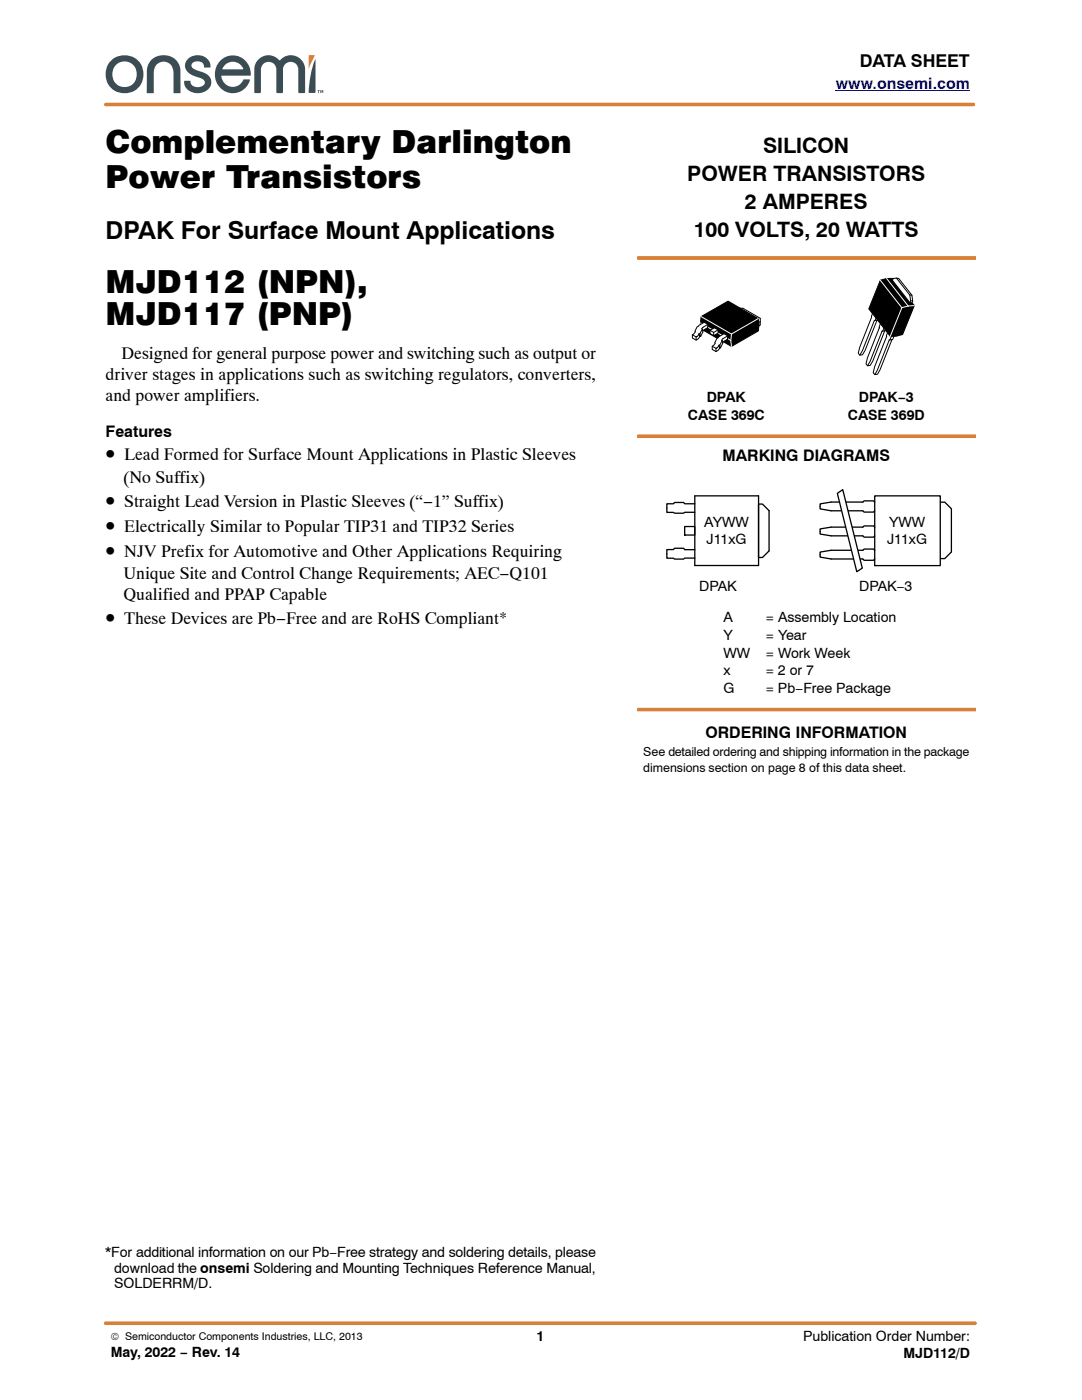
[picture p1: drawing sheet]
<svg xmlns="http://www.w3.org/2000/svg" width="216mm" height="279mm" viewBox="0 0 216 279" stroke-linecap="round" stroke-linejoin="round" font-family="sans-serif">
<defs><g id="words">
<g font-size="6.3">
<text x="21.1" y="30.4">Complementary Darlington</text>
<text x="21.1" y="37.5">Power Transistors</text>
<text x="21.1" y="58.5">MJD112 (NPN),</text>
<text x="21.1" y="64.9">MJD117 (PNP)</text>
</g>
<text font-size="4.9" x="21.1" y="47.6">DPAK For Surface Mount Applications</text>
<g font-size="4.2">
<text x="152.3" y="30.6">SILICON</text>
<text x="137.1" y="36.2">POWER TRANSISTORS</text>
<text x="148.6" y="41.7">2 AMPERES</text>
<text x="138.4" y="47.3">100 VOLTS, 20 WATTS</text>
<text x="21.1" y="91.9">•</text>
<text x="21.1" y="101.1">•</text>
<text x="21.1" y="106.1">•</text>
<text x="21.1" y="111.1">•</text>
<text x="21.1" y="124.6">•</text>
</g>
<g font-size="3.5">
<text x="171.5" y="13.5">DATA SHEET</text>
<text x="24.2" y="71.7">Designed for general purpose power and switching such as output or</text>
<text x="21.1" y="75.9">driver stages in applications such as switching regulators, converters,</text>
<text x="21.1" y="80.1">and power amplifiers.</text>
<text x="24.8" y="91.9">Lead Formed for Surface Mount Applications in Plastic Sleeves</text>
<text x="24.6" y="96.3">(No Suffix)</text>
<text x="24.8" y="101.1">Straight Lead Version in Plastic Sleeves (“−1” Suffix)</text>
<text x="24.8" y="106.1">Electrically Similar to Popular TIP31 and TIP32 Series</text>
<text x="24.8" y="111.1">NJV Prefix for Automotive and Other Applications Requiring</text>
<text x="24.6" y="115.5">Unique Site and Control Change Requirements; AEC−Q101</text>
<text x="24.6" y="119.8">Qualified and PPAP Capable</text>
<text x="24.8" y="124.6">These Devices are Pb−Free and are RoHS Compliant*</text>
</g>
<text font-size="3.2" fill="#00f" x="166.8" y="17.8">www.onsemi.com</text>
<g font-size="3.2">
<text x="21.1" y="87.2">Features</text>
<text x="144.2" y="92.1">MARKING DIAGRAMS</text>
<text x="140.8" y="147.4">ORDERING INFORMATION</text>
</g>
<g font-size="2.8">
<text x="137.3" y="83.8">CASE 369C</text>
<text x="141" y="80.3">DPAK</text>
<text x="169.2" y="83.8">CASE 369D</text>
<text x="171.4" y="80.3">DPAK−3</text>
<text x="140.5" y="105.1">AYWW</text>
<text x="177.4" y="105.1">YWW</text>
<text x="141" y="108.6">J11xG</text>
<text x="177" y="108.6">J11xG</text>
<text x="139.5" y="117.9">DPAK</text>
<text x="171.4" y="117.9">DPAK−3</text>
<text x="144.4" y="124.2">A</text>
<text x="152.8" y="124.2">= Assembly Location</text>
<text x="144.4" y="127.7">Y</text>
<text x="144.4" y="131.2">WW</text>
<text x="152.8" y="131.2">= Work Week</text>
<text x="152.8" y="127.7">= Year</text>
<text x="144.4" y="134.7">x</text>
<text x="152.8" y="134.7">= 2 or 7</text>
<text x="144.4" y="138.3">G</text>
<text x="152.8" y="138.3">= Pb−Free Package</text>
<text x="21.1" y="250.8">*For additional information on our Pb−Free strategy and soldering details, please</text>
<text x="22.8" y="257.1">SOLDERRM/D.</text>
<text x="22.8" y="254">download the onsemi Soldering and Mounting Techniques Reference Manual,</text>
<text x="107" y="267.7">1</text>
<text x="160.3" y="267.7">Publication Order Number:</text>
<text x="22.1" y="270.9">May, 2022 − Rev. 14</text>
<text x="180.3" y="271">MJD112/D</text>
</g>
<g font-size="2.5">
<text x="128.4" y="150.9">See detailed ordering and shipping information in the package</text>
<text x="128.4" y="154.1">dimensions section on page 8 of this data sheet.</text>
</g>
<text font-size="2.1" x="22.1" y="267.4">© Semiconductor Components Industries, LLC, 2013</text>
</g></defs>
<path d="M61.6 11.1l1.3-.1-1.3 2.8z" fill-rule="evenodd" fill="#d98038"/>
<g fill="#3b4d54">
<path d="M45 12.8l-.6 1h4.1a2.2 2.2 0 0 0-3.5-1zM43.9 12.2a3.5 3.5 0 0 1 4.1-.8 3.5 3.5 0 0 1 1.9 3.7h-5.6a2.14 2.14 0 0 0 2.2 2.2 2.59 2.59 0 0 0 2.2-1.5l1.2 .1a3.6 3.6 0 0 1-4.5 2.5 3.6 3.6 0 0 1-2.4-4.6l.3-.8z" fill-rule="evenodd"/>
<path d="M37.4 11.8a2.65 2.65 0 0 1 2.7-.7 2.65 2.65 0 0 1 1.9 2.1l-.1 .3h-1.1a1.38 1.38 0 0 0-1.1-1.3 1.38 1.38 0 0 0-1.5 .8 1.27 1.27 0 0 0 1.2 1.1l1 .3a2.07 2.07 0 0 1 1.8 2.1 2.07 2.07 0 0 1-2 2 2.54 2.54 0 0 1-3.4-2.3l1.1-.1a1.55 1.55 0 0 0 1.4 1.3 1.55 1.55 0 0 0 1.6-.9 2.33 2.33 0 0 0-1.9-1.2 2.29 2.29 0 0 1-1.9-2.9z" fill-rule="evenodd"/>
<path d="M30.3 11.9a3.4 3.4 0 0 1 3.6-.7 3.4 3.4 0 0 1 2.1 3.1v4.3h-1.4v-3.6a2.18 2.18 0 0 0-1.9-2.7 2.12 2.12 0 0 0-2 2.6v3.7h-1.4v-1.2a14.1 14.1 0 0 1 .3-4.5z" fill-rule="evenodd"/>
<path d="M23.1 13a2.55 2.55 0 0 0-.2 3.5 2.55 2.55 0 0 0 3.5 .4 2.56 2.56 0 0 0 .6-3.4 2.56 2.56 0 0 0-3.4-.9zM21 14.8a3.8 3.8 0 0 1 7.6 0 3.8 3.8 0 0 1-7.6 0z" fill-rule="evenodd"/>
<path d="M62.9 11.8l.1 6.6-.2 .1h-1.2a18.9 18.9 0 0 1 1.3-6.7z" fill-rule="evenodd"/>
<path d="M51.6 11.9a2.87 2.87 0 0 1 4.2 .1 2.88 2.88 0 0 1 3.2-.8 2.88 2.88 0 0 1 1.9 2.7v4.5l-.2 .2h-1l-.2-.2v-4.5a1.53 1.53 0 0 0-1.5-1.6 1.53 1.53 0 0 0-1.5 1.6v4.5l-.2 .2h-1l-.2-.2v-4.5a1.54 1.54 0 0 0-1.5-1.6 1.54 1.54 0 0 0-1.5 1.6v4.5l-.2 .2h-1l-.2-.2 .1-5 .2-.8z" fill-rule="evenodd"/>
<path d="M63.4 18h.4l-.1 .1v.5h-.2v-.5z" fill-rule="evenodd"/>
<path d="M63.9 18h.2l.1 .3 .1-.3h.2v.6h-.1v-.5l-.1 .4h-.1l-.2-.4v.5h-.1z" fill-rule="evenodd"/>
</g>
<path d="M166.8 18.1h26.7" fill="none" stroke="#00f" stroke-width=".2"/>
<path d="M21.1 20.9h173.1M21.1 264.1h173.5" fill="none" stroke="#d98038" stroke-width=".72"/>
<path d="M174.5 99h13.1v13.9h-13.1zM163.6 106.1v.5l2.2 .3h6.4l.2 .3h1.9l.2-.2M172.2 109.8h-6.4l-2.2 .4v1l2.2 .4h6.4l.2 .2h1.9l.2-.2M172.2 109.8l.2-.2h1.9l.2 .2M174.5 100.2l-.2-.2h-1.9l-.2 .2h-6.4l-2.2 .4v1l2.2 .3h6.4l.2 .3h1.9l.2-.3M174.5 105.2l-.2-.2h-1.9l-.2 .2h-6.4l-2.2 .4v.5M187.7 100.2h.8l1.3 1.3v8.6M189.8 110.2l-1.3 1.3h-.8" fill="none" stroke="#000" stroke-width=".26"/>
<path d="M167.1 98.5l1.1-.8 3.9 15.7-1.1 .7z" fill="#fff"/>
<path d="M167.1 98.5l1.1-.8 3.9 15.7-1.1 .7z" fill="none" stroke="#000" stroke-width=".26"/>
<path d="M177.2 66.1l.7-.1 .6 .9-.4 .9h-.1l-2.4 6-.5 .9-.5 .1-.4-.4 .3-1.2 2.4-6v-.2z" fill-rule="evenodd" fill="#fff"/>
<path d="M176.9 67.2l-2.4 6-.3 1.2 .4 .4 .5-.1 .5-.9 2.4-6h.1l.3-1.1-.5-.7-.7 .1-.3 .9v.2M177.3 66.1l.6 .7M177.4 67.9l-2.3 6-.5 .9M177.9 66.8l-.3 1-.2 .1M178 67.8l-.6 .1M178.4 66.7l-.5 .1M178.5 66.9l-.6 .1" fill="none" stroke="#000" stroke-width=".2"/>
<path d="M175.8 64.3l.6-.1 .6 .9-.5 .9-2.3 6-.6 .9-.5 .1-.3-.4 .3-1.2z" fill-rule="evenodd" fill="#fff"/>
<path d="M175.5 65.4l-2.4 6-.3 1.2 .3 .4 .5-.1 .6-.9 2.3-6 .5-.9v-.2l-.6-.7-.6 .1-.3 1.1M175.9 64.3l.5 .7M176 66.1l-2.4 6-.5 .9M176.4 65l-.3 1.1h-.1M176.5 66l-.5 .1M177 64.9l-.6 .1M177 65.1l-.5 .1" fill="none" stroke="#000" stroke-width=".2"/>
<path d="M174.2 62.2l.7-.1 .6 .9-.4 .9h-.1l-2.4 6-.5 .9-.5 .1-.3-.4 .2-1.2z" fill-rule="evenodd" fill="#fff"/>
<path d="M174.2 62.2l.7-.1 .6 .9-.4 .9h-.1l-2.4 6-.5 .9-.5 .1-.3-.4 .2-1.2zM174.4 62.2l.5 .7M174.5 64l-2.4 6-.5 .9M174.9 62.9l-.3 1.1h-.1M175 63.9l-.5 .1M175.4 62.8l-.5 .1M175.5 63l-.6 .1" fill="none" stroke="#000" stroke-width=".2"/>
<path d="M175.7 55.9l1.2-.3h1.2l4.3 5.4-2.3 5.8-1.3 .3h-1.2l-4.2-5.5z" fill-rule="evenodd" fill="#000" stroke="#000" stroke-width=".2"/>
<path d="M176.9 55.6l4.3 5.5-1.3 .3-4.3-5.5M180 61.4l-2.4 5.7" fill="none" stroke="#fff" stroke-width=".2"/>
<path d="M178.2 55.6h1.1l2.7 3.3 .1 1.2-.1 .3h-.5l-3.4-4.4z" fill-rule="evenodd" fill="#fff"/>
<path d="M178.2 55.6h1.1l2.7 3.3 .1 1.2-.1 .3h-.5l-3.4-4.4zM178.9 55.5l2.6 3.4M181.5 58.9h.5M181.5 58.9l.2 1.1-.2 .4M146.7 61.7l4.7 2.7M146.7 61.7l.4-.2h1.1l3.5 2v1.4l-.3 .2v-.7M146.7 61.7v.7l4.7 2.7M151.7 64.2l-.3 .2M181.7 60l.4 .1" fill="none" stroke="#000" stroke-width=".2"/>
<path d="M139.8 64.4l6 3.5M139.9 63.2l6.1 3.5 5.3-3.1M146 66.7l-.2 1.3 .2 1.1M182.4 61l-1.2 .1" fill="none" stroke="#fff" stroke-width=".2"/>
<path d="M139.9 63.2l5.4-3.1 6 3.5 .2 1.1-.2 1.3-5.3 3.1-6.1-3.4-.1-1.2z" fill-rule="evenodd" fill="#000" stroke="#000" stroke-width=".2"/>
<path d="M139.1 65.2l1.4-.9 .8 .4-.1 .7-.9 .5-.5 1.3h-.2l-.3 .4-.4 .3-.7-.4v-.7l.5-.5z" fill-rule="evenodd" fill="#fff"/>
<path d="M138.2 66.8l.7 .4M138.7 66.2h.1M138.9 67.2v.7M139.1 65.2l1.4-.9 .8 .4-.1 .7-.9 .5-.5 1.3h-.2l-.3 .4-.4 .3-.7-.4v-.7l.5-.5zM139.2 67.1l-.3 .1M139.5 66.6h.2M139.5 66.6l-.4 .5M139.5 66.6l.1 .6M139.7 66.6l.1 .6M140.2 65.7l-.5 .9M140.2 65.7v.4M141.3 64.7l-1.1 .7-.2 .2 .2 .1" fill="none" stroke="#000" stroke-width=".2"/>
<path d="M141.7 65.9l.9-.5 .7 .4v.7l-.9 .5-.7-.4z" fill-rule="evenodd" fill="#fff"/>
<path d="M141.7 65.9l.9-.5 .7 .4v.7l-.9 .5-.7-.4zM141.7 65.9l.7 .4M142.4 66.3v.7M143.3 65.8l-.9 .5" fill="none" stroke="#000" stroke-width=".2"/>
<path d="M143.1 67.5l1.4-.9 .7 .4v.7l-.9 .5-.5 1.2-.9 .8-.8-.5v-.6l.5-.5v-.3z" fill-rule="evenodd" fill="#fff"/>
<path d="M142.1 69.1l.8 .4M142.7 68.5h.1M142.9 69.5v.7M143.1 67.5l1.4-.9 .7 .4v.7l-.9 .5-.5 1.2-.9 .8-.8-.5v-.6l.5-.5v-.3zM143.1 69.4l-.2 .1M143.5 68.9l-.5 .5M143.5 68.9l.1 .6M143.6 68.9h-.1M143.6 68.9l.2 .5M144.1 68l-.5 .9M144.1 68l.1 .4M145.2 67l-1.1 .7-.1 .2 .1 .1" fill="none" stroke="#000" stroke-width=".2"/>
<path d="M151.4 99h-12.8v13.9M151.4 98.9v14h-12.8M136.6 105.1h2v1.7h-2zM138.6 109.7h-2l-.2-.3h-1.8l-.2 .3h-1.3v1.7l3.3 .2 .2-.2h2M138.6 100.5h-2l-.2-.2h-1.8l-.2 .2h-1.3v1.8l3.3 .1 .2-.2h2M151.4 100.6h.7l1.4 1.3v8l-1.4 1.4h-.7" fill="none" stroke="#000" stroke-width=".26"/>
<path d="M127.3 51.5h67.5M127.3 87.1h67.5M127.3 141.6h67.5" fill="none" stroke="#d98038" stroke-width=".72"/>
<use href="#words"/>
</svg>
